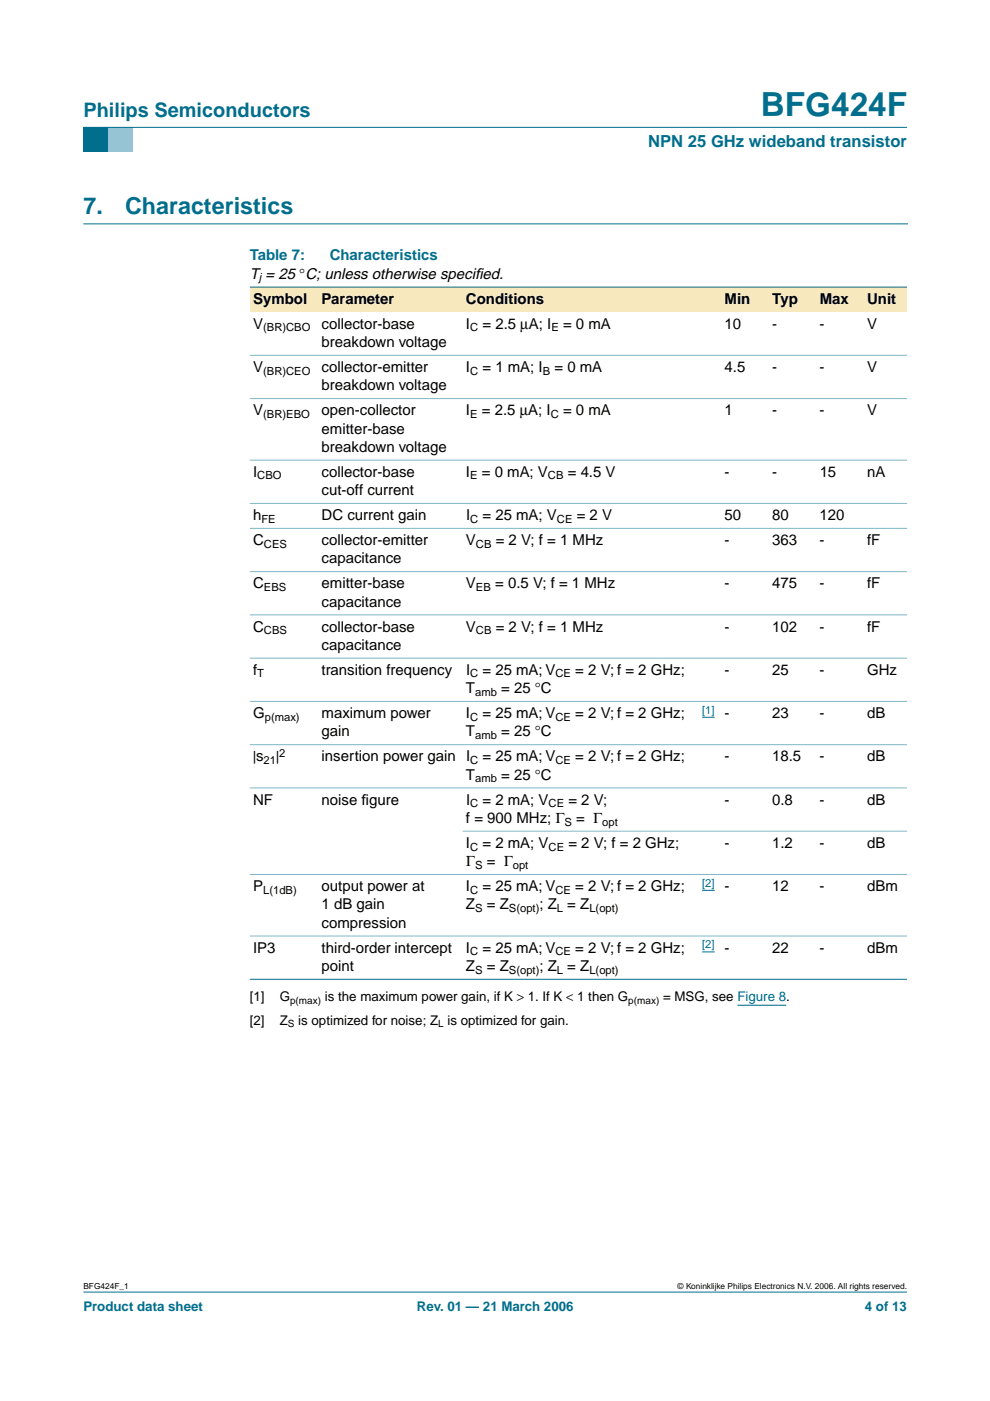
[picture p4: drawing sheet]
<svg xmlns="http://www.w3.org/2000/svg" width="210mm" height="297mm" viewBox="0 0 210 297" stroke-linecap="round" stroke-linejoin="round" font-family="sans-serif">
<defs><g id="words">
<text font-size="7.1" fill="#006e8c" x="161.3" y="24.7">BFG424F</text>
<g font-size="4.9" fill="#006e8c">
<text x="17.7" y="45.5">7.</text>
<text x="26.5" y="45.5">Characteristics</text>
</g>
<text font-size="4.2" fill="#006e8c" x="17.7" y="24.9">Philips Semiconductors</text>
<text font-size="3.5" fill="#006e8c" x="137.4" y="31.1">NPN 25 GHz wideband transistor</text>
<g font-size="3.2" fill="#006e8c">
<text x="53" y="55.2">Table 7:</text>
<text x="69.9" y="55.2">Characteristics</text>
</g>
<g font-size="3.2">
<text x="53" y="59.1">T = 25 °C; unless otherwise specif</text>
<text x="100.7" y="59.1">ied.</text>
<text x="53.7" y="64.4">Symbol</text>
<text x="68.2" y="64.4">Parameter</text>
<text x="98.8" y="64.4">Conditions</text>
<text x="153.6" y="64.4">Min</text>
<text x="163.7" y="64.4">Typ</text>
<text x="173.8" y="64.4">Max</text>
<text x="183.9" y="64.4">Unit</text>
<text x="53.7" y="69.7">V</text>
<text x="68.2" y="69.7">collector-base</text>
<text x="98.8" y="69.7">I</text>
<text x="102.3" y="69.7">= 2.5 µA; I</text>
<text x="119.4" y="69.7">= 0 mA</text>
<text x="153.6" y="69.7">10</text>
<text x="163.7" y="69.7">-</text>
<text x="173.8" y="69.7">-</text>
<text x="183.9" y="69.7">V</text>
<text x="68.2" y="73.6">breakdown voltage</text>
<text x="53.7" y="78.9">V</text>
<text x="68.2" y="78.9">collector-emitter</text>
<text x="68.2" y="82.7">breakdown voltage</text>
<text x="98.8" y="78.9">I</text>
<text x="102.3" y="78.9">= 1 mA; I</text>
<text x="117.6" y="78.9">= 0 mA</text>
<text x="153.6" y="78.9">4.5</text>
<text x="163.7" y="78.9">-</text>
<text x="173.8" y="78.9">-</text>
<text x="183.9" y="78.9">V</text>
<text x="53.7" y="88">V</text>
<text x="68.2" y="88">open-collector</text>
<text x="98.8" y="88">I</text>
<text x="102.2" y="88">= 2.5 µA; I</text>
<text x="119.4" y="88">= 0 mA</text>
<text x="153.6" y="88">1</text>
<text x="163.7" y="88">-</text>
<text x="173.8" y="88">-</text>
<text x="183.9" y="88">V</text>
<text x="68.2" y="91.9">emitter-base</text>
<text x="68.2" y="95.8">breakdown voltage</text>
<text x="53.7" y="101.1">I</text>
<text x="68.2" y="101.1">collector-base</text>
<text x="98.8" y="101.1">I</text>
<text x="102.2" y="101.1">= 0 mA; V</text>
<text x="120.4" y="101.1">= 4.5 V</text>
<text x="153.6" y="101.1">-</text>
<text x="163.7" y="101.1">-</text>
<text x="173.8" y="101.1">15</text>
<text x="183.9" y="101.1">nA</text>
<text x="68.2" y="105">cut-off current</text>
<text x="53.7" y="110.3">h</text>
<text x="68.2" y="110.3">DC current gain</text>
<text x="98.8" y="110.3">I</text>
<text x="102.3" y="110.3">= 25 mA; V</text>
<text x="122.3" y="110.3">= 2 V</text>
<text x="153.6" y="110.3">50</text>
<text x="163.7" y="110.3">80</text>
<text x="173.8" y="110.3">120</text>
<text x="53.7" y="115.6">C</text>
<text x="68.2" y="115.6">collector-emitter</text>
<text x="68.2" y="119.4">capacitance</text>
<text x="98.8" y="115.6">V</text>
<text x="105.1" y="115.6">= 2 V; f = 1 MHz</text>
<text x="153.6" y="115.6">-</text>
<text x="163.7" y="115.6">363</text>
<text x="173.8" y="115.6">-</text>
<text x="183.9" y="115.6">fF</text>
<text x="53.7" y="124.7">C</text>
<text x="68.2" y="124.7">emitter-base</text>
<text x="98.8" y="124.7">V</text>
<text x="105" y="124.7">= 0.5 V; f = 1 MHz</text>
<text x="153.6" y="124.7">-</text>
<text x="163.7" y="124.7">475</text>
<text x="173.8" y="124.7">-</text>
<text x="183.9" y="124.7">fF</text>
<text x="68.2" y="128.6">capacitance</text>
<text x="53.7" y="133.9">C</text>
<text x="68.2" y="133.9">collector-base</text>
<text x="68.2" y="137.8">capacitance</text>
<text x="98.8" y="133.9">V</text>
<text x="105.1" y="133.9">= 2 V; f = 1 MHz</text>
<text x="153.6" y="133.9">-</text>
<text x="163.7" y="133.9">102</text>
<text x="173.8" y="133.9">-</text>
<text x="183.9" y="133.9">fF</text>
<text x="53.7" y="143.1">f</text>
<text x="68.2" y="143.1">transition frequency</text>
<text x="98.8" y="143.1">I</text>
<text x="102.3" y="143.1">= 25 mA; V</text>
<text x="122" y="143.1">= 2 V; f = 2 GHz;</text>
<text x="153.6" y="143.1">-</text>
<text x="163.7" y="143.1">25</text>
<text x="173.8" y="143.1">-</text>
<text x="183.9" y="143.1">GHz</text>
<text x="98.8" y="146.9">T</text>
<text x="106.3" y="146.9">= 25 °C</text>
<text x="53.7" y="152.2">G</text>
<text x="68.2" y="152.2">maximum power</text>
<text x="98.8" y="152.2">I</text>
<text x="102.3" y="152.2">= 25 mA; V</text>
<text x="122" y="152.2">= 2 V; f = 2 GHz;</text>
<text x="153.6" y="152.2">-</text>
<text x="163.7" y="152.2">23</text>
<text x="173.8" y="152.2">-</text>
<text x="183.9" y="152.2">dB</text>
<text x="53.7" y="161.4">|s</text>
<text x="58.5" y="161.4">|</text>
<text x="68.2" y="156.1">gain</text>
<text x="68.2" y="161.4">insertion power gain I</text>
<text x="98.8" y="156.1">T</text>
<text x="102.3" y="161.4">= 25 mA; V</text>
<text x="106.3" y="156.1">= 25 °C</text>
<text x="122" y="161.4">= 2 V; f = 2 GHz;</text>
<text x="153.6" y="161.4">-</text>
<text x="163.7" y="161.4">18.5</text>
<text x="173.8" y="161.4">-</text>
<text x="183.9" y="161.4">dB</text>
<text x="98.8" y="165.3">T</text>
<text x="106.3" y="165.3">= 25 °C</text>
<text x="53.7" y="170.6">NF</text>
<text x="68.2" y="170.6">noise f</text>
<text x="76.7" y="170.6">igure</text>
<text x="98.8" y="170.6">I</text>
<text x="102.3" y="170.6">= 2 mA; V</text>
<text x="120.5" y="170.6">= 2 V;</text>
<text x="153.6" y="170.6">-</text>
<text x="163.7" y="170.6">0.8</text>
<text x="173.8" y="170.6">-</text>
<text x="183.9" y="170.6">dB</text>
<text x="98.8" y="174.5">f = 900 MHz; Γ</text>
<text x="98.8" y="179.8">I</text>
<text x="102.3" y="179.8">= 2 mA; V</text>
<text x="120.5" y="179.8">= 2 V; f = 2 GHz;</text>
<text x="122.2" y="174.5">= Γ</text>
<text x="153.6" y="179.8">-</text>
<text x="163.7" y="179.8">1.2</text>
<text x="173.8" y="179.8">-</text>
<text x="183.9" y="179.8">dB</text>
<text x="98.8" y="183.6">Γ</text>
<text x="103.2" y="183.6">= Γ</text>
<text x="53.7" y="188.9">P</text>
<text x="68.2" y="188.9">output power at</text>
<text x="98.8" y="188.9">I</text>
<text x="102.3" y="188.9">= 25 mA; V</text>
<text x="122" y="188.9">= 2 V; f = 2 GHz;</text>
<text x="153.6" y="188.9">-</text>
<text x="163.7" y="188.9">12</text>
<text x="173.8" y="188.9">-</text>
<text x="183.9" y="188.9">dBm</text>
<text x="68.2" y="192.8">1 dB gain</text>
<text x="68.2" y="196.7">compression</text>
<text x="98.8" y="192.8">Z</text>
<text x="103.2" y="192.8">= Z</text>
<text x="114.4" y="192.8">; Z = Z</text>
<text x="53.7" y="202">IP3</text>
<text x="68.2" y="202">third-order intercept</text>
<text x="98.8" y="202">I</text>
<text x="102.3" y="202">= 25 mA; V</text>
<text x="122" y="202">= 2 V; f = 2 GHz;</text>
<text x="153.6" y="202">-</text>
<text x="163.7" y="202">22</text>
<text x="173.8" y="202">-</text>
<text x="183.9" y="202">dBm</text>
<text x="68.2" y="205.9">point</text>
<text x="98.8" y="205.9">Z</text>
<text x="103.2" y="205.9">= Z</text>
<text x="114.4" y="205.9">; Z = Z</text>
</g>
<g font-size="2.8">
<text x="53" y="212.3">[1]</text>
<text x="59.3" y="212.3">G</text>
<text x="68.9" y="212.3">is the maximum power gain, if K &gt; 1. If K &lt; 1 then G</text>
<text x="140.6" y="212.3">= MSG, see Figure 8.</text>
<text x="53" y="217.3">[2]</text>
<text x="59.3" y="217.3">Z</text>
<text x="63.2" y="217.3">is optimized for noise; Z is optimized for gain.</text>
</g>
<g font-size="2.8" fill="#006e8c">
<text x="17.7" y="278">Product data sheet</text>
<text x="88.4" y="278">Rev. 01 — 21 March 2006</text>
<text x="183.4" y="278">4 of 13</text>
</g>
<g font-size="2.4">
<text x="54.9" y="59.7">j</text>
<text x="55.8" y="70.3">(BR)CBO</text>
<text x="99.7" y="70.3">C</text>
<text x="116.9" y="70.3">E</text>
<text x="55.8" y="79.4">(BR)CEO</text>
<text x="99.7" y="79.4">C</text>
<text x="115.1" y="79.4">B</text>
<text x="55.8" y="88.6">(BR)EBO</text>
<text x="99.7" y="88.6">E</text>
<text x="116.8" y="88.6">C</text>
<text x="54.6" y="101.7">CBO</text>
<text x="99.7" y="101.7">E</text>
<text x="116.2" y="101.7">CB</text>
<text x="55.4" y="110.8">FE</text>
<text x="99.7" y="110.8">C</text>
<text x="118.1" y="110.8">CE</text>
<text x="56" y="116.1">CES</text>
<text x="100.9" y="116.1">CB</text>
<text x="56" y="125.3">EBS</text>
<text x="100.9" y="125.3">EB</text>
<text x="56" y="134.5">CBS</text>
<text x="100.9" y="134.5">CB</text>
<text x="54.6" y="143.6">T</text>
<text x="99.7" y="143.6">C</text>
<text x="117.8" y="143.6">CE</text>
<text x="100.7" y="147.5">amb</text>
<text x="56.1" y="152.8">p(max)</text>
<text x="99.7" y="152.8">C</text>
<text x="117.8" y="152.8">CE</text>
<text x="55.9" y="162">21</text>
<text x="59.2" y="160.5">2</text>
<text x="99.7" y="162">C</text>
<text x="100.7" y="156.7">amb</text>
<text x="117.8" y="162">CE</text>
<text x="100.7" y="165.9">amb</text>
<text x="99.7" y="171.2">C</text>
<text x="116.3" y="171.2">CE</text>
<text x="119.7" y="175">S</text>
<text x="127.7" y="175">opt</text>
<text x="99.7" y="180.3">C</text>
<text x="100.7" y="184.2">S</text>
<text x="108.7" y="184.2">opt</text>
<text x="116.3" y="180.3">CE</text>
<text x="55.8" y="189.5">L(1dB)</text>
<text x="99.7" y="189.5">C</text>
<text x="117.8" y="189.5">CE</text>
<text x="100.7" y="193.4">S</text>
<text x="107.9" y="193.4">S(opt)</text>
<text x="118.1" y="193.4">L</text>
<text x="125" y="193.4">L(opt)</text>
<text x="99.7" y="202.6">C</text>
<text x="117.8" y="202.6">CE</text>
<text x="100.7" y="206.4">S</text>
<text x="107.9" y="206.4">S(opt)</text>
<text x="118.1" y="206.4">L</text>
<text x="125" y="206.4">L(opt)</text>
</g>
<g font-size="2.4" fill="#00f">
<text x="148.9" y="151.3">[1]</text>
<text x="148.9" y="188">[2]</text>
<text x="148.9" y="201">[2]</text>
</g>
<g font-size="2.1">
<text x="61.5" y="212.8">p(max)</text>
<text x="133.2" y="212.8">p(max)</text>
<text x="61" y="217.8">S</text>
<text x="92.9" y="217.8">L</text>
</g>
<g font-size="1.8">
<text x="17.7" y="273.4">BFG424F_1</text>
<text x="143.7" y="273.4">© Koninklijke Philips Electronics N.V. 2006. All rights reserved.</text>
</g>
</g></defs>
<path d="M17.7 273.9h174.6z" fill="#006e8c" stroke="#006e8c" stroke-width=".21"/>
<path d="M17.7 27h5.3v5.3h-5.3z" fill-rule="evenodd" fill="#006e8c"/>
<path d="M23 27h5.3v5.3h-5.3z" fill-rule="evenodd" fill="#96c4d6"/>
<path d="M17.7 27h174.6z" fill="#006e8c" stroke="#006e8c" stroke-width=".21"/>
<path d="M17.7 47.5h174.7" fill="none" stroke="#006e8c" stroke-width=".21"/>
<path d="M156.3 213.1h10.4" fill="none" stroke="#00f" stroke-width=".21"/>
<g fill="#f7e8bd">
<path d="M53 60.9h14.5v5.3h-14.5z" fill-rule="evenodd"/>
<path d="M67.5 60.9h30.6v5.3h-30.6z" fill-rule="evenodd"/>
<path d="M98.1 60.9h49.1v5.3h-49.1z" fill-rule="evenodd"/>
<path d="M147.2 60.9h5.7v5.3h-5.7z" fill-rule="evenodd"/>
<path d="M152.9 60.9h10.1v5.3h-10.1z" fill-rule="evenodd"/>
<path d="M163 60.9h10.1v5.3h-10.1z" fill-rule="evenodd"/>
<path d="M173.1 60.9h10.1v5.3h-10.1z" fill-rule="evenodd"/>
<path d="M183.2 60.9h9.1v5.3h-9.1z" fill-rule="evenodd"/>
</g>
<path d="M148.9 152.1h2.6M148.9 188.8h2.6M148.9 201.8h2.6" fill="none" stroke="#00f" stroke-width=".21"/>
<g fill="#006e8c" stroke="#006e8c" stroke-width=".21">
<path d="M53 60.9h139.3z"/>
<path d="M53 207.6h139.3z"/>
</g>
<g fill="#80b6c6" stroke="#80b6c6" stroke-width=".21">
<path d="M53 75.3h139.3z"/>
<path d="M53 84.5h139.3z"/>
<path d="M53 97.6h139.3z"/>
<path d="M53 106.7h139.3z"/>
<path d="M53 112h139.3z"/>
<path d="M53 121.2h139.3z"/>
<path d="M53 130.4h139.3z"/>
<path d="M53 139.5h139.3z"/>
<path d="M53 148.7h139.3z"/>
<path d="M53 157.9h139.3z"/>
<path d="M53 167.1h139.3z"/>
<path d="M98.1 176.2h94.2z"/>
<path d="M53 185.4h139.3z"/>
<path d="M53 198.5h139.3z"/>
</g>
<use href="#words"/>
</svg>
